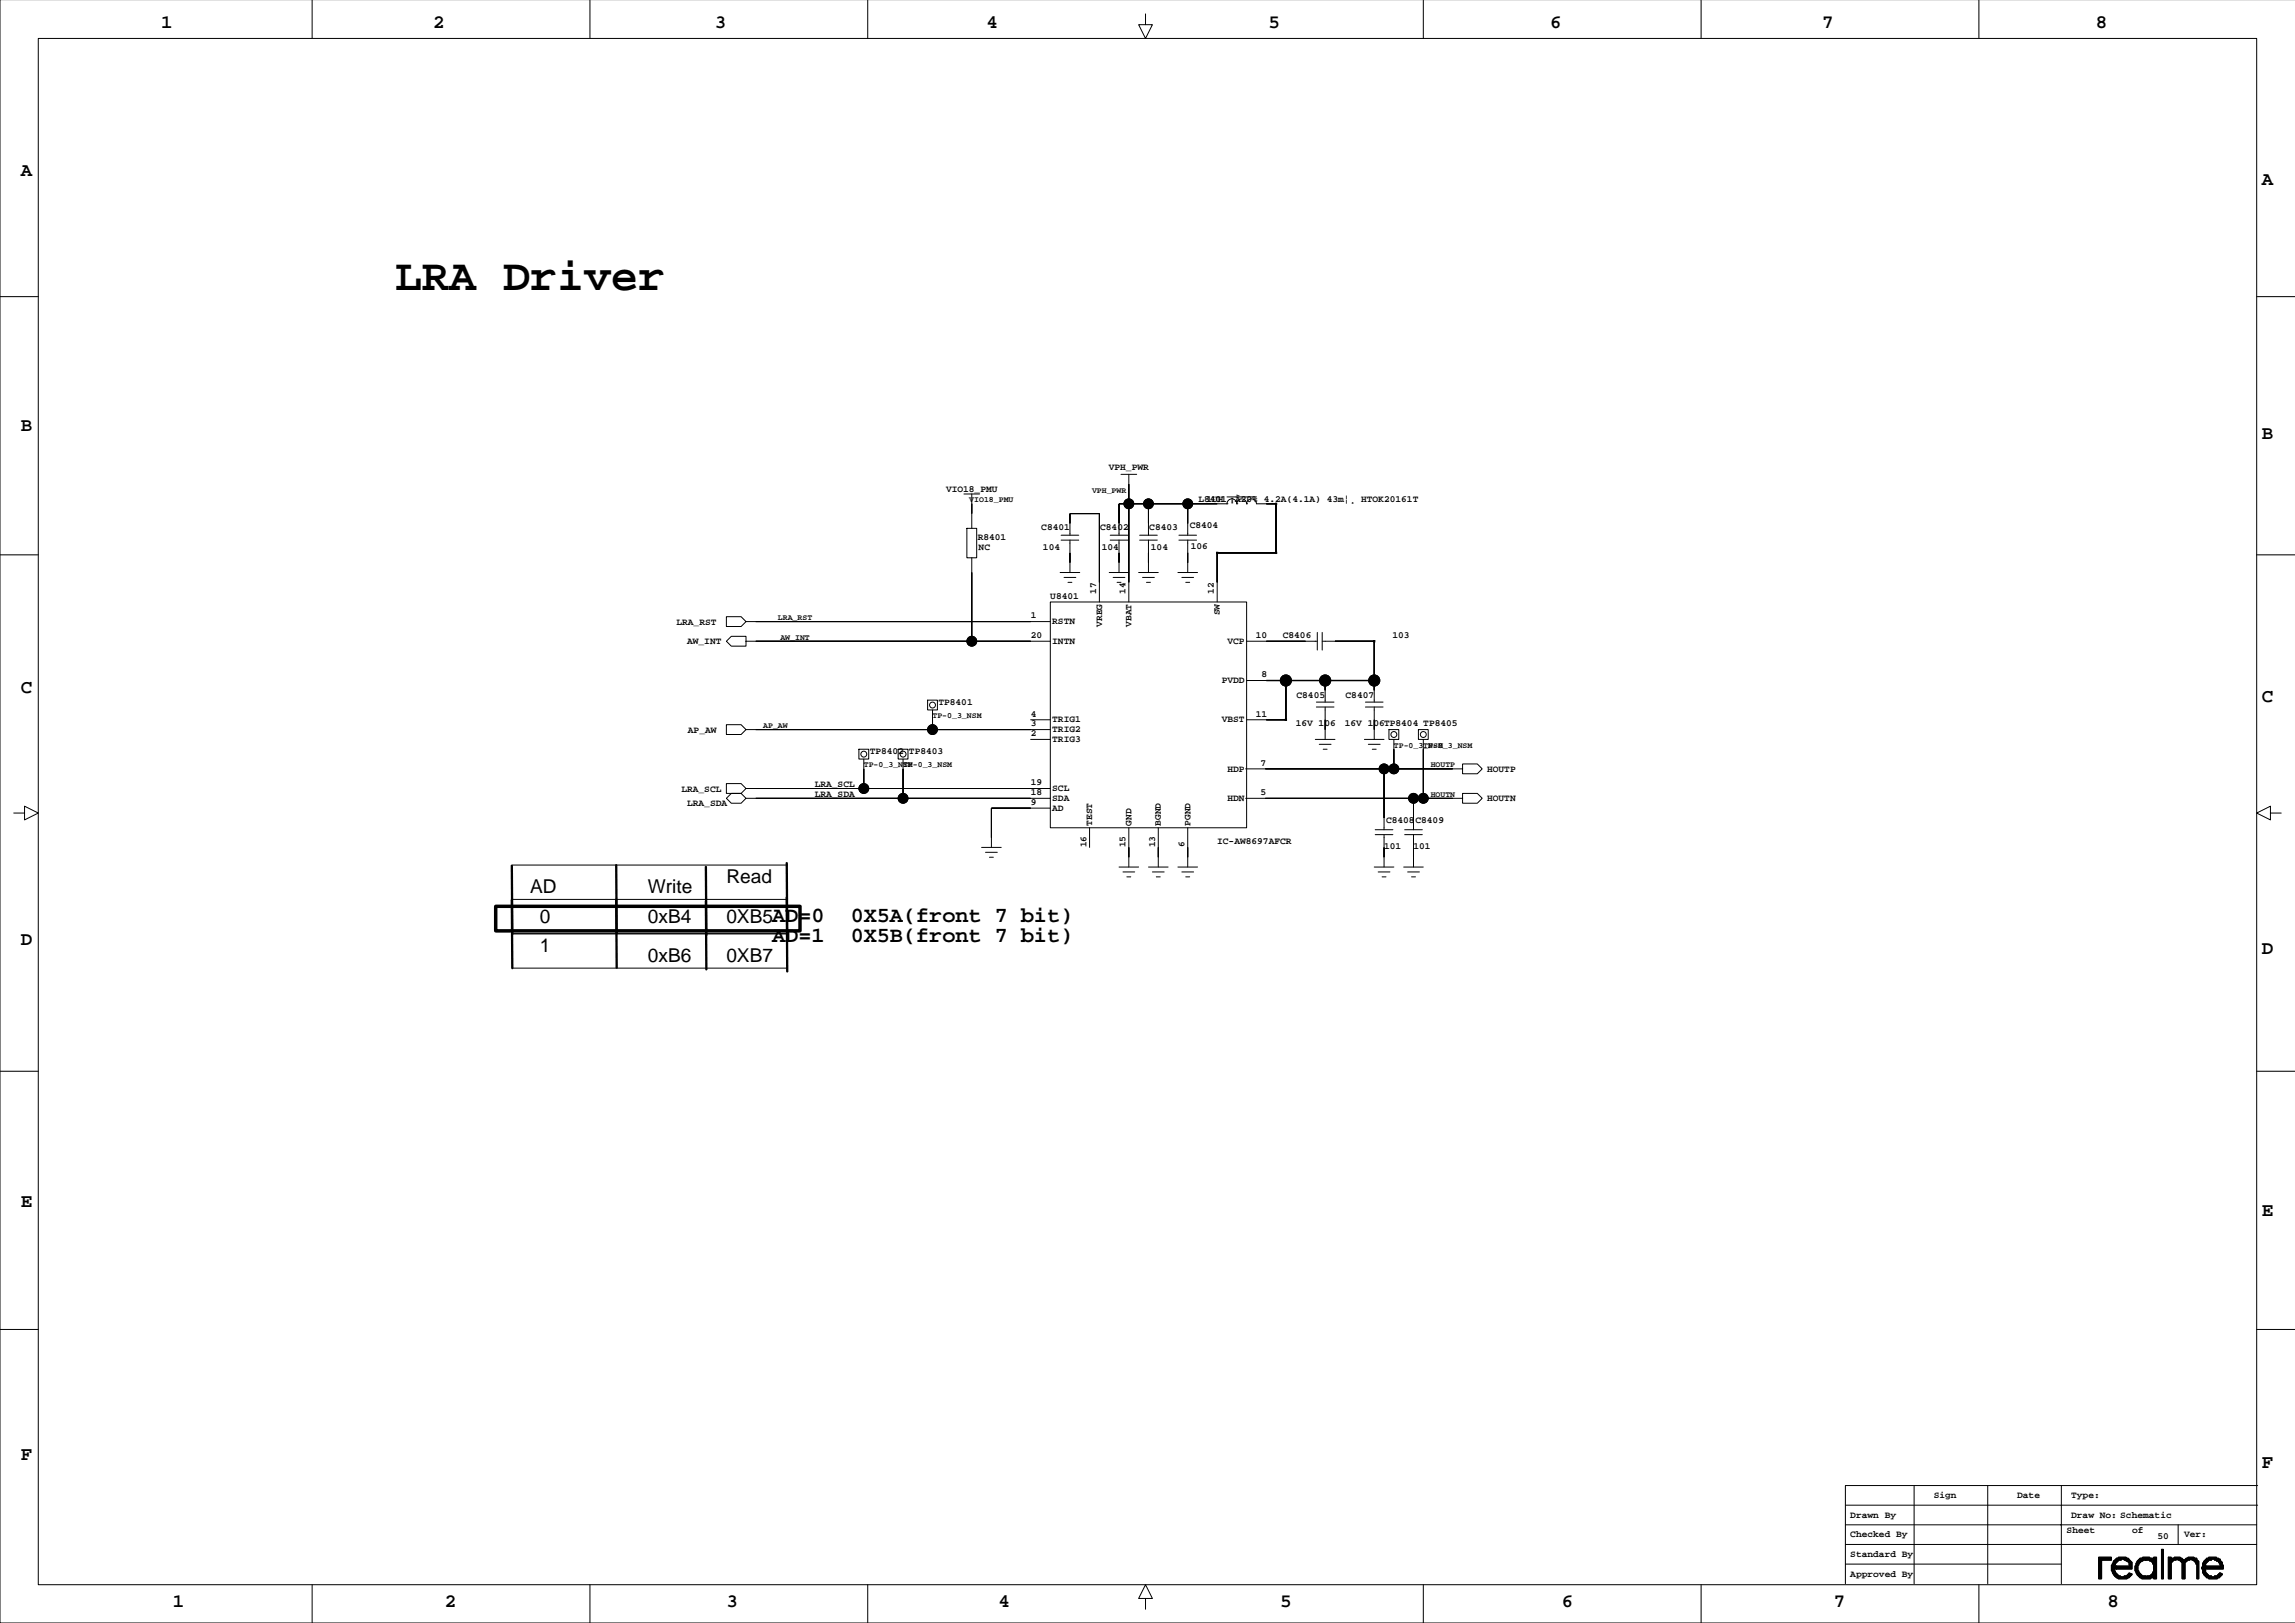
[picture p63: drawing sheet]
<svg xmlns="http://www.w3.org/2000/svg" width="594mm" height="420mm" viewBox="0 0 594 420" stroke-linecap="round" stroke-linejoin="round" font-family="sans-serif">
<defs><g id="words">
<text font-size="11.6" x="102.2" y="74.9">LRA Driver</text>
<g font-size="5.6">
<text x="199.8" y="238.5">AD=0</text>
<text x="220.1" y="238.5">0X5A(front 7 bit)</text>
<text x="199.8" y="243.6">AD=1</text>
<text x="220.1" y="243.6">0X5B(front 7 bit)</text>
</g>
<g font-size="4.9">
<text x="41.7" y="7.3">1</text>
<text x="112" y="7.3">2</text>
<text x="184.9" y="7.3">3</text>
<text x="255.3" y="7.3">4</text>
<text x="328.1" y="7.3">5</text>
<text x="401" y="7.3">6</text>
<text x="471.4" y="7.3">7</text>
<text x="542.2" y="7.3">8</text>
<text x="5.4" y="45.6">A</text>
<text x="585.1" y="47.9">A</text>
<text x="5.4" y="111.4">B</text>
<text x="585.1" y="113.7">B</text>
<text x="5.4" y="179.2">C</text>
<text x="585.1" y="181.5">C</text>
<text x="137.1" y="231">AD</text>
<text x="167.6" y="231">Write</text>
<text x="187.9" y="228.5">Read</text>
<text x="139.7" y="238.6">0</text>
<text x="167.6" y="238.6">0xB4</text>
<text x="187.9" y="238.6">0XB5</text>
<text x="5.4" y="244.4">D</text>
<text x="139.7" y="246.2">1</text>
<text x="167.6" y="248.8">0xB6</text>
<text x="187.9" y="248.8">0XB7</text>
<text x="585.1" y="246.7">D</text>
<text x="5.4" y="312.3">E</text>
<text x="585.1" y="314.5">E</text>
<text x="5.4" y="377.5">F</text>
<text x="585.1" y="379.8">F</text>
<text x="44.7" y="415.6">1</text>
<text x="115.1" y="415.6">2</text>
<text x="188" y="415.6">3</text>
<text x="258.3" y="415.6">4</text>
<text x="331.2" y="415.6">5</text>
<text x="404.1" y="415.6">6</text>
<text x="474.4" y="415.6">7</text>
<text x="545.3" y="415.6">8</text>
</g>
<g font-size="2.5">
<text x="286.8" y="121.6">VPH_PWR</text>
<text x="244.7" y="127.2">VIO18_PMU</text>
<text x="310" y="129.9">L8401</text>
<text x="312.1" y="129.9">1UH ¡À20% 4.2A(4.1A) 43m¦¸ HTOK20161T</text>
<text x="269.4" y="137.1">C8401</text>
<text x="284.6" y="137.1">C8402</text>
<text x="297.3" y="137.1">C8403</text>
<text x="307.8" y="136.6">C8404</text>
<text x="252.9" y="139.7">R8401</text>
<text x="253.2" y="142.2">NC</text>
<text x="269.8" y="142.2">104</text>
<text x="285" y="142.2">104</text>
<text x="297.7" y="142.2">104</text>
<text x="308" y="141.9">106</text>
<text x="271.7" y="154.9">U8401</text>
<text x="283.6" y="153.6" transform="rotate(-90 283.6 153.6)">17</text>
<text x="291.2" y="153.6" transform="rotate(-90 291.2 153.6)">14</text>
<text x="314.1" y="153.6" transform="rotate(-90 314.1 153.6)">12</text>
<text x="175" y="161.6">LRA_RST</text>
<text x="266.6" y="160">1</text>
<text x="272.2" y="161.5">RSTN</text>
<text x="315.6" y="159.2" transform="rotate(-90 315.6 159.2)">SW</text>
<text x="177.8" y="166.6">AW_INT</text>
<text x="266.6" y="165.1">20</text>
<text x="272.2" y="166.6">INTN</text>
<text x="285.1" y="162.1" transform="rotate(-90 285.1 162.1)">VREG</text>
<text x="292.7" y="162.1" transform="rotate(-90 292.7 162.1)">VBAT</text>
<text x="317.6" y="166.6">VCP</text>
<text x="324.9" y="165.1">10</text>
<text x="331.9" y="164.9">C8406</text>
<text x="360.2" y="164.9">103</text>
<text x="316.1" y="176.7">PVDD</text>
<text x="326.4" y="175.2">8</text>
<text x="242.8" y="182.3">TP8401</text>
<text x="266.6" y="185.4">4</text>
<text x="324.9" y="185.4">11</text>
<text x="335.4" y="180.7">C8405</text>
<text x="348.1" y="180.7">C8407</text>
<text x="178" y="189.5">AP_AW</text>
<text x="266.6" y="187.9">3</text>
<text x="266.6" y="190.4">2</text>
<text x="272.2" y="192">TRIG3</text>
<text x="272.2" y="189.4">TRIG2</text>
<text x="272.2" y="186.9">TRIG1</text>
<text x="316.1" y="186.9">VBST</text>
<text x="335.2" y="187.9">16V 106</text>
<text x="347.9" y="187.9">16V 106TP8404 TP8405</text>
<text x="225" y="195">TP8402</text>
<text x="235.2" y="195">TP8403</text>
<text x="210.8" y="203.5">LRA_SCL</text>
<text x="266.6" y="203.1">19</text>
<text x="317.6" y="199.6">HDP</text>
<text x="326.1" y="198.1">7</text>
<text x="384.7" y="199.6">HOUTP</text>
<text x="176.3" y="204.8">LRA_SCL</text>
<text x="177.8" y="208.6">LRA_SDA</text>
<text x="210.8" y="206.1">LRA_SDA</text>
<text x="266.6" y="205.7">18</text>
<text x="266.6" y="208.2">9</text>
<text x="272.2" y="209.7">AD</text>
<text x="272.2" y="207.2">SDA</text>
<text x="272.2" y="204.6">SCL</text>
<text x="317.6" y="207.2">HDN</text>
<text x="326.1" y="205.7">5</text>
<text x="384.7" y="207.2">HOUTN</text>
<text x="282.6" y="213.6" transform="rotate(-90 282.6 213.6)">TEST</text>
<text x="292.7" y="213.6" transform="rotate(-90 292.7 213.6)">GND</text>
<text x="300.3" y="213.6" transform="rotate(-90 300.3 213.6)">BGND</text>
<text x="308" y="213.6" transform="rotate(-90 308 213.6)">PGND</text>
<text x="358.6" y="212.8">C8408</text>
<text x="366.2" y="212.8">C8409</text>
<text x="281" y="219.2" transform="rotate(-90 281 219.2)">16</text>
<text x="291.2" y="219.2" transform="rotate(-90 291.2 219.2)">15</text>
<text x="298.8" y="219.2" transform="rotate(-90 298.8 219.2)">13</text>
<text x="306.4" y="219.2" transform="rotate(-90 306.4 219.2)">6</text>
<text x="314.9" y="218.4">IC-AW8697AFCR</text>
<text x="358.1" y="219.7">101</text>
<text x="365.7" y="219.7">101</text>
<text x="500.3" y="387.5">Sign</text>
<text x="521.9" y="387.5">Date</text>
<text x="535.8" y="387.5">Type:</text>
<text x="478.7" y="392.6">Drawn By</text>
<text x="535.8" y="392.6">Draw No: Schematic</text>
<text x="478.7" y="397.6">Checked By</text>
<text x="534.7" y="396.6">Sheet</text>
<text x="551.6" y="396.6">of</text>
<text x="558.2" y="398.2">50</text>
<text x="565" y="397.6">Ver:</text>
<text x="478.7" y="402.7">Standard By</text>
<text x="478.7" y="407.8">Approved By</text>
</g>
<g font-size="2.1">
<text x="250.8" y="129.9">VIO18_PMU</text>
<text x="282.5" y="127.4">VPH_PWR</text>
<text x="201.2" y="160.4">LRA_RST</text>
<text x="201.9" y="165.5">AW_INT</text>
<text x="241.2" y="185.8">TP-0_3_NSM</text>
<text x="197.4" y="188.3">AP_AW</text>
<text x="360.6" y="193.4">TP-0_3_NSM</text>
<text x="368.2" y="193.4">TP-0_3_NSM</text>
<text x="223.5" y="198.5">TP-0_3_NSM</text>
<text x="233.6" y="198.5">TP-0_3_NSM</text>
<text x="370.1" y="198.5">HOUTP</text>
<text x="370.1" y="206.1">HOUTN</text>
</g>
</g></defs>
<g fill="none" stroke="#000" stroke-width=".26">
<path d="M0 -.1v419.9h593.8M9.9 9.9h573.9v400h-573.9zM80.8 0v9.9M152.6 0v9.9M224.5 0v9.9M296.4 3.6v2.8h1.7l-1.7 3.5-1.8-3.5h1.8M368.2 0v9.9M440.1 0v9.9M511.9 0v9.9M0 76.7h9.9M583.8 76.7h9.9M249.4 127.8h4"/>
<path d="M250.1 136.7h2.6v7.6h-2.6zM251.4 130.3h.1M251.4 127.8v8.9M274.5 139.7h4.6M274.5 138.4h4.6M276.8 138.4v-5.5h7.6v22.8M276.8 139.7v8.4M287.2 139.7h4.6M287.2 138.4h4.6M289.5 139.7v8.4M290 122.7h4.1M292 125.2h.1"/>
<path d="M292 122.7v33M294.8 139.7h4.6M294.8 138.4h4.6M297.1 130.3v8.1M297.1 139.7v8.4M305 139.7h4.6M305 138.4h4.6M307.3 130.3v8.1M307.3 139.7v8.4M317.4 130.3h.1M317.4 130.3a1.27 1.27 0 0 1 1.3-1.3 1.27 1.27 0 0 1 1.3 1.3M317.4 130.3h-27.9v8.1"/>
<path d="M317.4 128.5h7.6M320 130.3h.1M320 130.3a1.27 1.27 0 0 1 1.2-1.3 1.27 1.27 0 0 1 1.3 1.3M322.5 130.3h.1M322.5 130.3a1.27 1.27 0 0 1 1.3-1.3 1.27 1.27 0 0 1 1.2 1.3h2.6M0 143.5h9.9M187.9 159.5h3.8l1.3 1.3-1.3 1.3h-3.8zM251.4 144.3v21.6M271.7 155.7h50.8v58.4h-50.8zM274.3 148.1h5M275.3 149.4h3M276.3 150.6h1"/>
<path d="M276.8 145.5h.1M287 148.1h5M288 149.4h3M289 150.6h1M289.5 145.5h.1M294.6 148.1h5.1M295.6 149.4h3M296.6 150.6h1M297.1 145.5h.1M304.7 148.1h5.1M305.7 149.4h3.1M306.8 150.6h1"/>
<path d="M307.3 145.5h.1M314.9 150.6v5.1M583.8 143.5h9.9M187.9 165.9l1.3-1.3h3.8v2.5h-3.8zM193 165.9h78.7M193 160.8h78.7M322.5 165.9h18.3M322.5 176h5.1M340.8 163.6v4.5M342.1 165.9h3.3M342.1 163.6v4.5M342.8 178.6v3"/>
<path d="M355.5 178.6v3M187.9 187.4h3.8l1.3 1.3-1.3 1.3h-3.8zM193 188.7h78.7M222.2 193.8h2.5v2.5h-2.5zM223.5 196.3v7.7M232.4 193.8h2.5v2.5h-2.5zM233.6 196.3v10.2M240 181.1h2.5v2.5h-2.5zM241.2 183.6v5.1M266.6 191.3h5.1M266.6 186.2h5.1M322.3 198.9h56.1"/>
<path d="M322.5 186.2h5.1M340.3 191.3h5.1M340.5 182.9h4.6M340.5 181.6h4.6M341.3 192.5h3M342.3 193.8h1M342.8 188.7h.1M342.8 182.9v8.4M353 191.3h5.1M353.2 182.9h4.6M353.2 181.6h4.6M354 192.5h3"/>
<path d="M355 193.8h1M355.5 188.7h.1M355.5 182.9v8.4M358.1 198.9v15.7M359.3 188.7h2.6v2.6h-2.6zM360.6 191.3v7.6M366.9 188.7h2.6v2.6h-2.6zM368.2 191.3v15.2M378.4 197.6h3.8l1.3 1.3-1.3 1.2h-3.8zM3.6 210.3h2.7v-1.8l3.6 1.8-3.6 1.8v-1.8M187.9 202.7h3.8l1.3 1.3-1.3 1.2h-3.8zM189.2 205.2h2.5l1.3 1.3-1.3 1.3h-2.5l-1.3-1.3z"/>
<path d="M193 204h78.7M193 206.5h78.7M253.9 219.2h5.1M256.5 216.7h.1M271.7 209h-15.2v10.2M281.9 214.1v5.1M292 214.1v10.2M299.7 214.1v10.2M307.3 214.1v10.2M322.3 206.5h56.1M355.8 215.9h4.5M355.8 214.6h4.5"/>
<path d="M358.1 215.9v8.4M363.4 215.9h4.6M363.4 214.6h4.6M365.7 206.5v8.1M365.7 215.9v8.4M378.4 205.2h3.8l1.3 1.3-1.3 1.3h-3.8zM587.4 210.3v-1.8l-3.6 1.8 3.6 1.8v-1.8h2.8M132.6 223.8h71.1M132.6 232.6h71.1M255 220.5h3M256 221.7h1M289.5 224.3h5.1"/>
<path d="M290.5 225.5h3.1M291.5 226.8h1M292 221.7h.1M297.1 224.3h5.1M298.1 225.5h3.1M299.1 226.8h1.1M299.7 221.7h.1M304.7 224.3h5.1M305.7 225.5h3.1M306.8 226.8h1M307.3 221.7h.1M355.5 224.3h5.1"/>
<path d="M356.5 225.5h3.1M357.6 226.8h1M358.1 221.7h.1M363.1 224.3h5.1M364.2 225.5h3M365.2 226.8h1M365.7 221.7h.1M132.6 241.5h71.1M132.6 250.4h71.1M0 277.1h9.9M583.8 277.1h9.9M0 343.9h9.9"/>
<path d="M583.8 343.9h9.9M477.4 389.3h106.7M477.4 399.5h106.4M477.4 394.4h106.4M495.2 384.3v25.3M514.2 384.3v25.3M533.3 384.3v25.3M563.5 394.4v5.1M584.1 384.3h-106.7v25.3M80.8 409.9v9.9M152.6 409.9v9.9M224.5 409.9v9.9"/>
<path d="M296.4 413.5h1.7l-1.7-3.6-1.8 3.6h1.8v2.8M368.2 409.9v9.9M440.1 409.9v9.9M477.4 404.6h55.9M511.9 409.9v9.9M542.9 402.8h3.3v.8h-2.5v4.8h-.8zM547 403.6l.5-.3v-.3h.5v-.2h2v.2h.5l.3 .6h.3v.2l.5 .3v1.7h-4.1v-.7h3.6v-.3h-.3l-.3-1h-.5v-.2h-.5v-.3l-1.5 .3v.2h-.2l-.3 .5h-.3v.5h-.2v.3h.5v.7h-.5v.5h.2v.6h.3l.3 .5h.2v.2l1.5 .3v-.3h.8v-.2h.2l.3-.5 .8 .2-.3 .5-.5 .3v.2h-.5v.3h-2.3l-.5-.3v-.2h-.3l-.2-.5h-.3l-.2-1.1h-.3v-1.5h.3v-.5h.2v-.5h.3zM553.1 403.6l.5-.3v-.3h.5l.3-.2h1.7v.2h.8l.2 .6v-.8h.8v2.8h-.8v-1h-.2v-.5h-.3v-.3h-.5v-.2h-1.7v.2h-.6l-.2 .5h-.3v.5h-.2v1.5h.2v.6h.3l.2 .5h.3v.2h1v.3h.3v-.3h.7l.5-.2v-.3h.3v-.5h.2v-1h.8v2.8h-.8v-.8l-.2 .5h-.5v.3h-2.3l-.5-.3v-.2h-.3l-.2-.5h-.3l-.2-.8a2.05 2.05 0 0 1 0-2zM559.2 400.8h.5v7.6h-.5zM561 402.8h.7v.8l.3-.6h.5v-.2h1.5l.5 .2v.3l.5 .3v.2v-.2l.5-.3v-.3h.5v-.2h1.6l.2 .2h.5v.6l.5 .2v4.6h-.5v-3.8h-.2v-.5h-.3l-.2-.5h-.5v-.3h-.6v.3h-.5l-.5 .2v.3h-.2v4.3h-.8v-4.3h-.2l-.3-.5h-.5l-.3-.3h-.2v.3h-.8v.2l-.5 .3v4.3h-.7zM570.4 403.6h.2l.3-.6h.5v-.2h2v.2l1 .3v.5l.5 .3v.7h.3v1h-4.6v-.7h3.8v-.5h-.2l-.3-.8h-.5v-.2h-.5v-.3l-1.5 .3v.2h-.3v.3l-.5 .2v.8h-.2h.2v.7h-.2v.3h.2v.8l.5 .2v.3h.3v.2l1.5 .3v-.3h.8l.2-.5 .5-.2 .5 .2v.3h-.2l-.3 .5h-.2v.2h-.5v.3h-2.3v-.3h-.5l-.3-.5-.5-.2-.5-2.1h.2v-1l.3-.5h.3z"/>
<circle cx="292" cy="130.3" r="1.27"/>
<circle cx="297.1" cy="130.3" r="1.27"/>
<circle cx="307.3" cy="130.3" r="1.27"/>
<circle cx="251.4" cy="165.9" r="1.27"/>
<circle cx="332.7" cy="176" r="1.44"/>
<circle cx="342.8" cy="176" r="1.44"/>
<circle cx="355.5" cy="176" r="1.44"/>
<circle cx="223.5" cy="195.1" r=".76"/>
<circle cx="233.6" cy="195.1" r=".76"/>
<circle cx="241.2" cy="188.7" r="1.27"/>
<circle cx="241.2" cy="182.4" r=".76"/>
<circle cx="358.1" cy="198.9" r="1.27"/>
<circle cx="360.6" cy="198.9" r="1.27"/>
<circle cx="360.6" cy="190" r=".76"/>
<circle cx="368.2" cy="190" r=".76"/>
<circle cx="223.5" cy="204" r="1.27"/>
<circle cx="233.6" cy="206.5" r="1.27"/>
<circle cx="365.7" cy="206.5" r="1.27"/>
<circle cx="368.2" cy="206.5" r="1.27"/>
</g>
<g fill="#000" stroke="#000" stroke-width=".26">
<path d="M251.4 130.3v2.6z" fill-rule="evenodd"/>
<path d="M276.8 132.9v2.5z" fill-rule="evenodd"/>
<path d="M284.4 132.9v17.7z" fill-rule="evenodd"/>
<path d="M276.8 132.9h7.6z" fill-rule="evenodd"/>
<path d="M289.5 130.3v5.1z" fill-rule="evenodd"/>
<path d="M292 130.3v20.3z" fill-rule="evenodd"/>
<path d="M292 125.2v5.1z" fill-rule="evenodd"/>
<path d="M289.5 130.3h2.5z" fill-rule="evenodd"/>
<path d="M297.1 130.3v5.1z" fill-rule="evenodd"/>
<path d="M292 130.3h5.1z" fill-rule="evenodd"/>
<path d="M307.3 130.3v5.1z" fill-rule="evenodd"/>
<path d="M297.1 130.3h10.2z" fill-rule="evenodd"/>
<path d="M307.3 130.3h7.6z" fill-rule="evenodd"/>
<path d="M330 130.1h.3v.4h-.3z" fill-rule="evenodd"/>
<path d="M251.4 148.1v17.8z" fill-rule="evenodd"/>
<path d="M276.8 143v2.5z" fill-rule="evenodd"/>
<path d="M289.5 143v2.5z" fill-rule="evenodd"/>
<path d="M297.1 143v2.5z" fill-rule="evenodd"/>
<path d="M307.3 143v2.5z" fill-rule="evenodd"/>
<path d="M314.7 142.8h.4v.4h-.4z" fill-rule="evenodd"/>
<path d="M330 142.8h.3v.4h-.3z" fill-rule="evenodd"/>
<path d="M195.5 165.9h55.9z" fill-rule="evenodd"/>
<path d="M195.5 160.8h71.1z" fill-rule="evenodd"/>
<path d="M251.4 165.9h15.2z" fill-rule="evenodd"/>
<path d="M327.6 165.9h10.1z" fill-rule="evenodd"/>
<path d="M355.4 165.7h.3v.3h-.3z" fill-rule="evenodd"/>
<path d="M223.5 198.9v5.1z" fill-rule="evenodd"/>
<path d="M233.6 198.9v7.6z" fill-rule="evenodd"/>
<path d="M195.5 188.7h45.7z" fill-rule="evenodd"/>
<path d="M241.2 186.2v2.5z" fill-rule="evenodd"/>
<path d="M241.2 188.7h25.4z" fill-rule="evenodd"/>
<path d="M332.5 186h.3v.3h-.3z" fill-rule="evenodd"/>
<path d="M342.8 186.2v2.5z" fill-rule="evenodd"/>
<path d="M355.5 186.2v2.5z" fill-rule="evenodd"/>
<path d="M327.3 198.9h30.8z" fill-rule="evenodd"/>
<path d="M358.1 198.9v12.7z" fill-rule="evenodd"/>
<path d="M360.6 193.8v5.1z" fill-rule="evenodd"/>
<path d="M358.1 198.9h2.5z" fill-rule="evenodd"/>
<path d="M368.2 193.8v12.7z" fill-rule="evenodd"/>
<path d="M360.6 198.9h15.2z" fill-rule="evenodd"/>
<path d="M195.5 204h28z" fill-rule="evenodd"/>
<path d="M195.5 206.5h38.1z" fill-rule="evenodd"/>
<path d="M256.5 209v7.7z" fill-rule="evenodd"/>
<path d="M256.5 209h10.1z" fill-rule="evenodd"/>
<path d="M223.5 204h43.1z" fill-rule="evenodd"/>
<path d="M233.6 206.5h33z" fill-rule="evenodd"/>
<path d="M292 219.2v2.5z" fill-rule="evenodd"/>
<path d="M299.7 219.2v2.5z" fill-rule="evenodd"/>
<path d="M307.3 219.2v2.5z" fill-rule="evenodd"/>
<path d="M358.1 219.2v2.5z" fill-rule="evenodd"/>
<path d="M365.7 219.2v2.5z" fill-rule="evenodd"/>
<path d="M327.3 206.5h38.4z" fill-rule="evenodd"/>
<path d="M365.7 206.5v5.1z" fill-rule="evenodd"/>
<path d="M365.7 206.5h2.5z" fill-rule="evenodd"/>
<path d="M368.2 206.5h7.6z" fill-rule="evenodd"/>
<path d="M542.9 402.8h3.3v.8h-2.5v4.8h-.8z" fill-rule="evenodd"/>
<path d="M547 403.6l.5-.3v-.3h.5v-.2h2v.2h.5l.3 .6h.3v.2l.5 .3v1.7h-4.1v-.7h3.6v-.3h-.3l-.3-1h-.5v-.2h-.5v-.3l-1.5 .3v.2h-.2l-.3 .5h-.3v.5h-.2v.3h.5v.7h-.5v.5h.2v.6h.3l.3 .5h.2v.2l1.5 .3v-.3h.8v-.2h.2l.3-.5 .8 .2-.3 .5-.5 .3v.2h-.5v.3h-2.3l-.5-.3v-.2h-.3l-.2-.5h-.3l-.2-1.1h-.3v-1.5h.3v-.5h.2v-.5h.3z" fill-rule="evenodd"/>
<path d="M553.1 403.6l.5-.3v-.3h.5l.3-.2h1.7v.2h.8l.2 .6v-.8h.8v2.8h-.8v-1h-.2v-.5h-.3v-.3h-.5v-.2h-1.7v.2h-.6l-.2 .5h-.3v.5h-.2v1.5h.2v.6h.3l.2 .5h.3v.2h1v.3h.3v-.3h.7l.5-.2v-.3h.3v-.5h.2v-1h.8v2.8h-.8v-.8l-.2 .5h-.5v.3h-2.3l-.5-.3v-.2h-.3l-.2-.5h-.3l-.2-.8a2.05 2.05 0 0 1 0-2z" fill-rule="evenodd"/>
<path d="M559.2 400.8h.5v7.6h-.5z" fill-rule="evenodd"/>
<path d="M561 402.8h.7v.8l.3-.6h.5v-.2h1.5l.5 .2v.3l.5 .3v.2v-.2l.5-.3v-.3h.5v-.2h1.6l.2 .2h.5v.6l.5 .2v4.6h-.5v-3.8h-.2v-.5h-.3l-.2-.5h-.5v-.3h-.6v.3h-.5l-.5 .2v.3h-.2v4.3h-.8v-4.3h-.2l-.3-.5h-.5l-.3-.3h-.2v.3h-.8v.2l-.5 .3v4.3h-.7z" fill-rule="evenodd"/>
<path d="M570.4 403.6h.2l.3-.6h.5v-.2h2v.2l1 .3v.5l.5 .3v.7h.3v1h-4.6v-.7h3.8v-.5h-.2l-.3-.8h-.5v-.2h-.5v-.3l-1.5 .3v.2h-.3v.3l-.5 .2v.8h-.2h.2v.7h-.2v.3h.2v.8l.5 .2v.3h.3v.2l1.5 .3v-.3h.8l.2-.5 .5-.2 .5 .2v.3h-.2l-.3 .5h-.2v.2h-.5v.3h-2.3v-.3h-.5l-.3-.5-.5-.2-.5-2.1h.2v-1l.3-.5h.3z" fill-rule="evenodd"/>
<circle cx="292" cy="130.3" r="1.27"/>
<circle cx="297.1" cy="130.3" r="1.27"/>
<circle cx="307.3" cy="130.3" r="1.27"/>
<circle cx="251.4" cy="165.9" r="1.27"/>
<circle cx="332.7" cy="176" r="1.44"/>
<circle cx="342.8" cy="176" r="1.44"/>
<circle cx="355.5" cy="176" r="1.44"/>
<circle cx="241.2" cy="188.7" r="1.27"/>
<circle cx="358.1" cy="198.9" r="1.27"/>
<circle cx="360.6" cy="198.9" r="1.27"/>
<circle cx="223.5" cy="204" r="1.27"/>
<circle cx="233.6" cy="206.5" r="1.27"/>
<circle cx="365.7" cy="206.5" r="1.27"/>
<circle cx="368.2" cy="206.5" r="1.27"/>
</g>
<path d="M132.4 223.9l.1 17.6M132.4 232.8l.1 17.6M159.4 223.8l.1 17.6M159.4 232.7l.1 17.6M182.6 224.2l.1 17.7M182.6 233.1l.1 17.6M203.5 223.2l.2 19.2M203.5 232.1l.2 19.2" fill="none" stroke="#000" stroke-width=".6"/>
<path d="M128.2 234.4h78.8v6.4h-78.8z" fill="none" stroke="#000" stroke-width=".9"/>
<g fill="#000" stroke="#000" stroke-width=".3">
<path d="M330.1 130.3v12.7z" fill-rule="evenodd"/>
<path d="M327.6 130.3h2.5z" fill-rule="evenodd"/>
<path d="M314.9 143v7.6z" fill-rule="evenodd"/>
<path d="M314.9 143h15.2z" fill-rule="evenodd"/>
<path d="M327.6 176h5.1z" fill-rule="evenodd"/>
<path d="M332.7 176v10.2z" fill-rule="evenodd"/>
<path d="M342.8 176v2.6z" fill-rule="evenodd"/>
<path d="M332.7 176h10.1z" fill-rule="evenodd"/>
<path d="M345.4 165.9h10.1z" fill-rule="evenodd"/>
<path d="M355.5 165.9v10.1z" fill-rule="evenodd"/>
<path d="M355.5 176v2.6z" fill-rule="evenodd"/>
<path d="M342.8 176h12.7z" fill-rule="evenodd"/>
<path d="M327.6 186.2h5.1z" fill-rule="evenodd"/>
</g>
<path d="M327.6 130.3h2.5v12.7h-15.2v7.6M327.6 176h27.9M332.7 176v10.2h-5.1M342.8 176v2.6M345.4 165.9h10.1v12.7" fill="none" stroke="#000" stroke-width=".3"/>
<use href="#words"/>
</svg>
